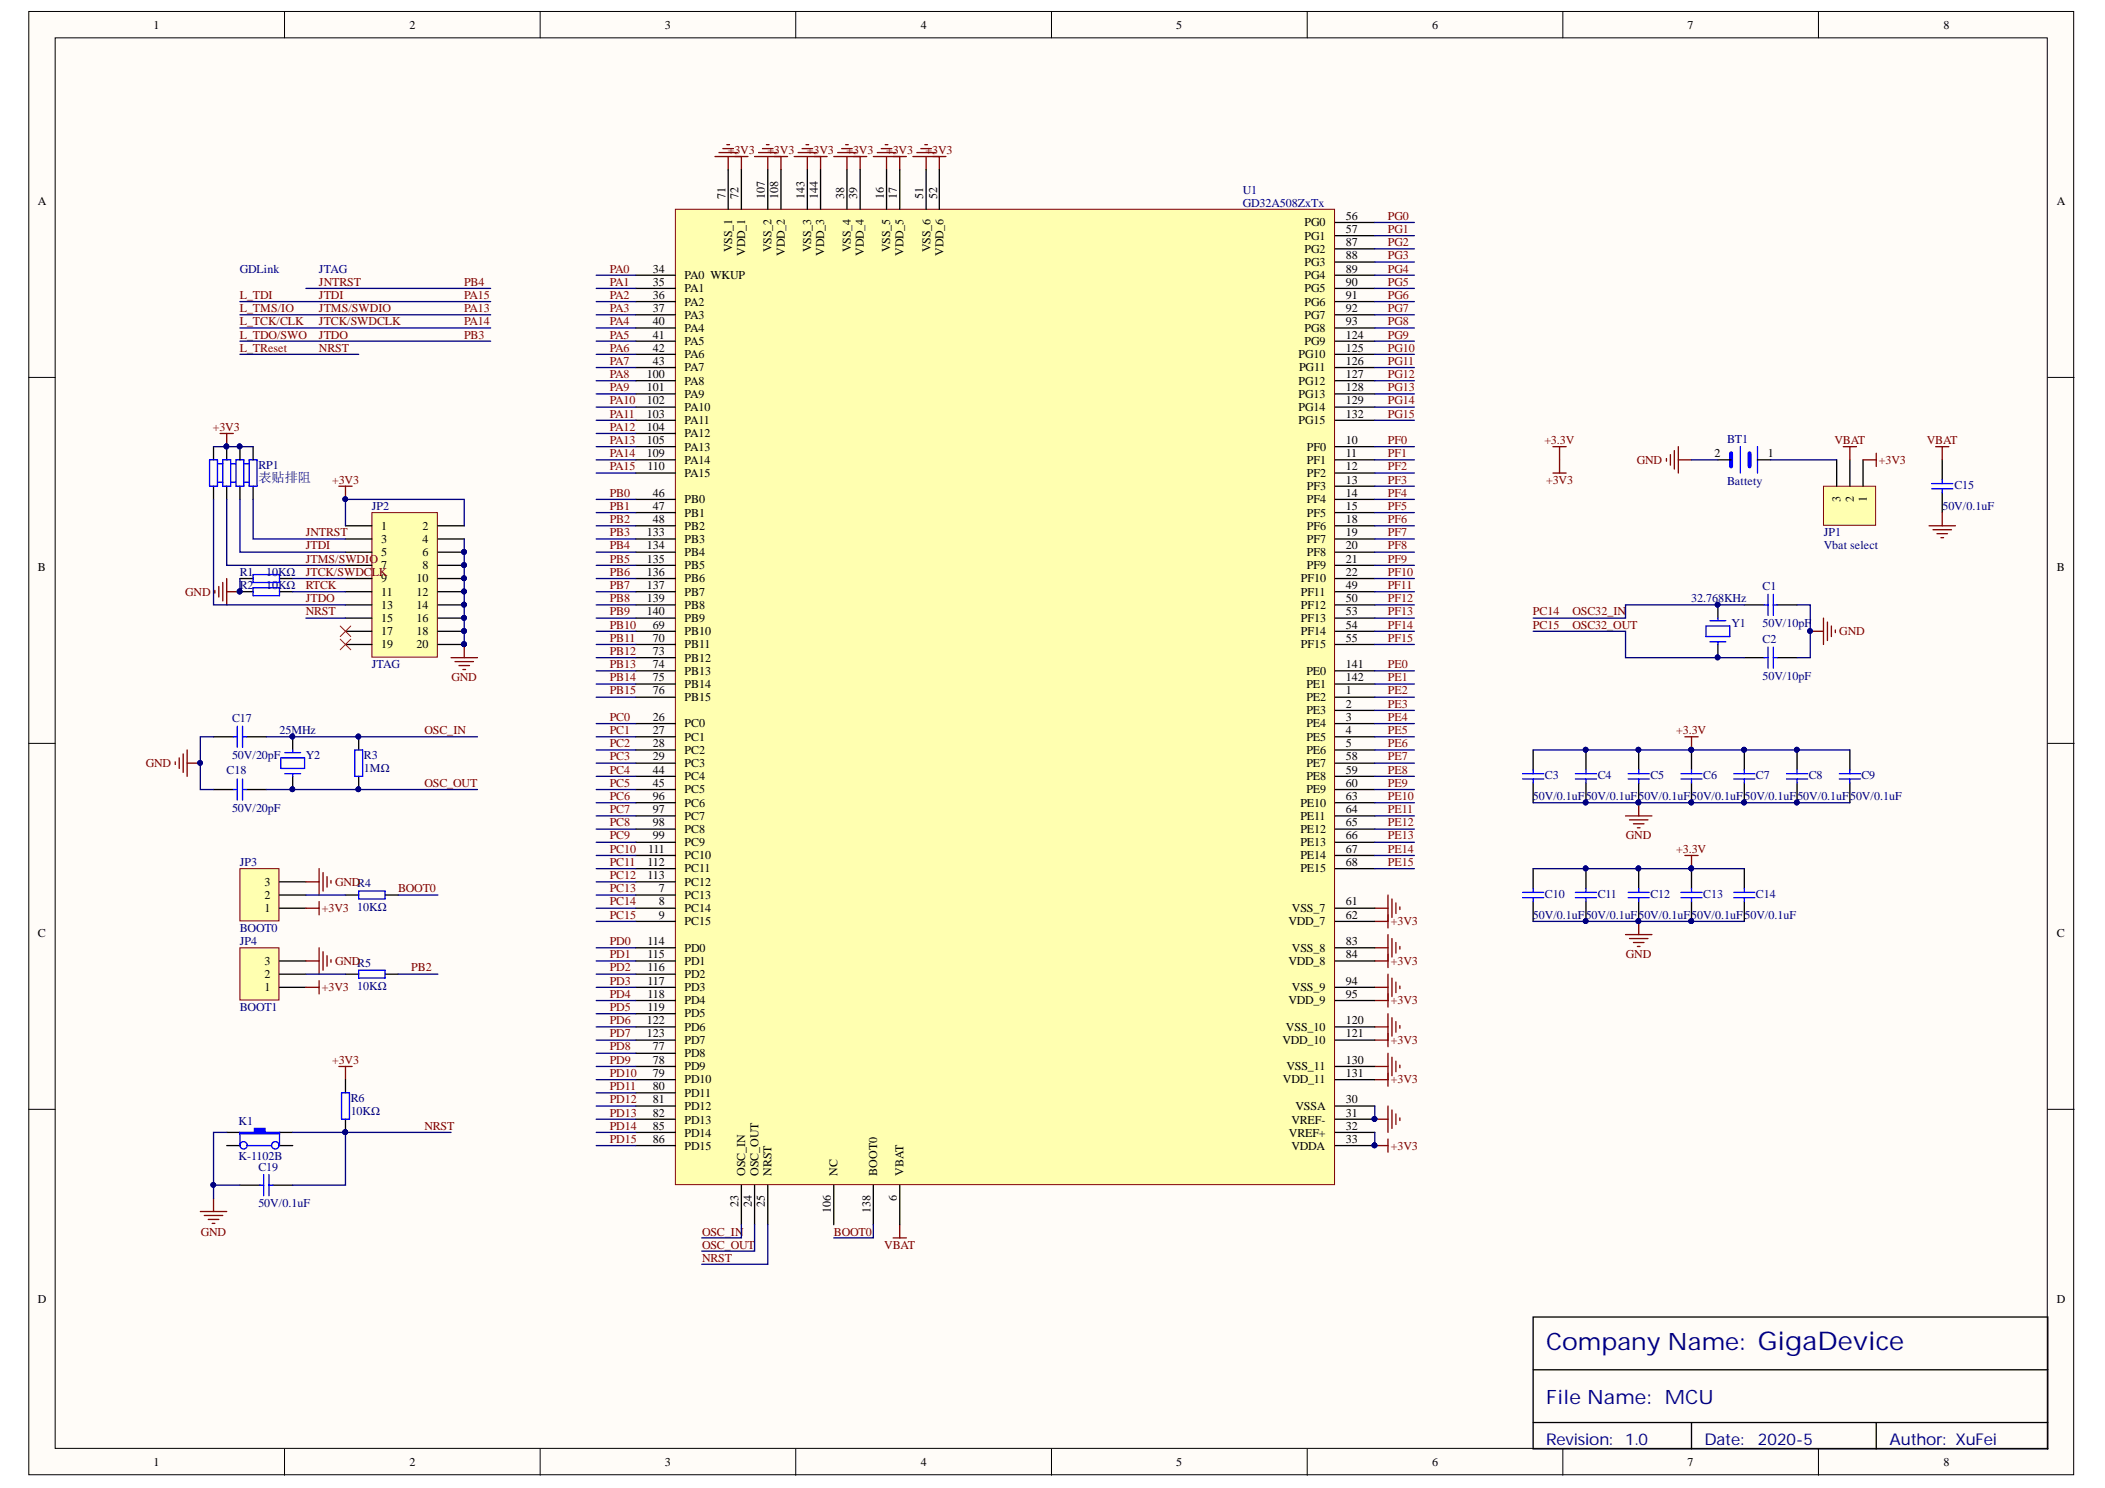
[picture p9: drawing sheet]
<svg xmlns="http://www.w3.org/2000/svg" width="297mm" height="210mm" viewBox="0 0 297 210" stroke-linecap="round" stroke-linejoin="round" font-family="sans-serif">
<defs><g id="words">
<text font-size="3.4" fill="#000080" x="218.2" y="190.4">Company Name: GigaDevice</text>
<text font-size="2.8" fill="#000080" x="218.2" y="198">File Name: MCU</text>
<g font-size="2.3" fill="#000080">
<text x="218.2" y="203.8">Revision:</text>
<text x="229.3" y="203.8">1.0</text>
<text x="240.5" y="203.8">Date:</text>
<text x="248" y="203.8">2020-5</text>
<text x="266.7" y="203.8">Author: XuFei</text>
</g>
<text font-size="1.9" fill="#000080" x="36.5" y="68">表贴排阻</text>
<g font-size="1.7">
<text x="21.7" y="4.1">1</text>
<text x="57.8" y="4.1">2</text>
<text x="93.8" y="4.1">3</text>
<text x="129.9" y="4.1">4</text>
<text x="166" y="4.1">5</text>
<text x="202.1" y="4.1">6</text>
<text x="238.1" y="4.1">7</text>
<text x="274.3" y="4.1">8</text>
<text x="5.3" y="28.9">A</text>
<text x="102.4" y="28.1" transform="rotate(-90 102.4 28.1)">71</text>
<text x="104.2" y="28.1" transform="rotate(-90 104.2 28.1)">72</text>
<text x="107.9" y="28.1" transform="rotate(-90 107.9 28.1)">107</text>
<text x="109.8" y="28.1" transform="rotate(-90 109.8 28.1)">108</text>
<text x="113.5" y="28.1" transform="rotate(-90 113.5 28.1)">143</text>
<text x="115.4" y="28.1" transform="rotate(-90 115.4 28.1)">144</text>
<text x="119.1" y="28.1" transform="rotate(-90 119.1 28.1)">38</text>
<text x="121" y="28.1" transform="rotate(-90 121 28.1)">39</text>
<text x="124.7" y="28.1" transform="rotate(-90 124.7 28.1)">16</text>
<text x="126.6" y="28.1" transform="rotate(-90 126.6 28.1)">17</text>
<text x="130.3" y="28.1" transform="rotate(-90 130.3 28.1)">51</text>
<text x="132.2" y="28.1" transform="rotate(-90 132.2 28.1)">52</text>
<text x="290.3" y="28.9">A</text>
<text x="103.3" y="35.6" transform="rotate(-90 103.3 35.6)">VSS_1</text>
<text x="108.9" y="35.6" transform="rotate(-90 108.9 35.6)">VSS_2</text>
<text x="114.5" y="35.6" transform="rotate(-90 114.5 35.6)">VSS_3</text>
<text x="120" y="35.6" transform="rotate(-90 120 35.6)">VSS_4</text>
<text x="125.6" y="35.6" transform="rotate(-90 125.6 35.6)">VSS_5</text>
<text x="131.3" y="35.6" transform="rotate(-90 131.3 35.6)">VSS_6</text>
<text x="184.1" y="31.9">PG0</text>
<text x="184.1" y="33.8">PG1</text>
<text x="184.1" y="35.7">PG2</text>
<text x="189.9" y="31">56</text>
<text x="189.9" y="32.9">57</text>
<text x="189.9" y="34.7">87</text>
<text x="92.1" y="38.5">34</text>
<text x="92.1" y="40.3">35</text>
<text x="96.6" y="39.4">PA0 WKUP</text>
<text x="96.6" y="41.2">PA1</text>
<text x="105.2" y="36.2" transform="rotate(-90 105.2 36.2)">VDD_1</text>
<text x="110.7" y="36.2" transform="rotate(-90 110.7 36.2)">VDD_2</text>
<text x="116.3" y="36.2" transform="rotate(-90 116.3 36.2)">VDD_3</text>
<text x="121.9" y="36.2" transform="rotate(-90 121.9 36.2)">VDD_4</text>
<text x="127.5" y="36.2" transform="rotate(-90 127.5 36.2)">VDD_5</text>
<text x="133.2" y="36.2" transform="rotate(-90 133.2 36.2)">VDD_6</text>
<text x="184.1" y="37.5">PG3</text>
<text x="184.1" y="39.4">PG4</text>
<text x="184.1" y="41.2">PG5</text>
<text x="189.9" y="36.6">88</text>
<text x="189.9" y="38.5">89</text>
<text x="189.9" y="40.3">90</text>
<text x="92.1" y="42.2">36</text>
<text x="92.1" y="44">37</text>
<text x="92.1" y="45.9">40</text>
<text x="92.1" y="47.8">41</text>
<text x="96.6" y="43.1">PA2</text>
<text x="96.6" y="45">PA3</text>
<text x="96.6" y="46.8">PA4</text>
<text x="184.1" y="43.1">PG6</text>
<text x="184.1" y="45">PG7</text>
<text x="184.1" y="46.8">PG8</text>
<text x="189.9" y="42.2">91</text>
<text x="189.9" y="44">92</text>
<text x="189.9" y="45.9">93</text>
<text x="189.9" y="47.8">124</text>
<text x="91.3" y="53.3">100</text>
<text x="92.1" y="49.6">42</text>
<text x="92.1" y="51.5">43</text>
<text x="96.6" y="48.7">PA5</text>
<text x="96.6" y="50.5">PA6</text>
<text x="96.6" y="52.4">PA7</text>
<text x="183.2" y="50.5">PG10</text>
<text x="183.3" y="52.4">PG11</text>
<text x="184.1" y="48.7">PG9</text>
<text x="189.9" y="49.6">125</text>
<text x="189.9" y="51.5">126</text>
<text x="189.9" y="53.3">127</text>
<text x="91.3" y="55.2">101</text>
<text x="91.3" y="57.1">102</text>
<text x="91.3" y="58.9">103</text>
<text x="96.6" y="54.3">PA8</text>
<text x="96.6" y="56.1">PA9</text>
<text x="96.6" y="58">PA10</text>
<text x="96.6" y="59.8">PA11</text>
<text x="183.2" y="54.3">PG12</text>
<text x="183.2" y="56.1">PG13</text>
<text x="183.2" y="58">PG14</text>
<text x="183.2" y="59.8">PG15</text>
<text x="189.9" y="55.2">128</text>
<text x="189.9" y="57.1">129</text>
<text x="189.9" y="58.9">132</text>
<text x="91.3" y="60.8">104</text>
<text x="91.3" y="62.6">105</text>
<text x="91.3" y="64.5">109</text>
<text x="96.6" y="61.7">PA12</text>
<text x="96.6" y="63.6">PA13</text>
<text x="96.6" y="65.4">PA14</text>
<text x="184.4" y="63.6">PF0</text>
<text x="184.4" y="65.4">PF1</text>
<text x="189.9" y="62.6">10</text>
<text x="189.9" y="64.5">11</text>
<text x="242" y="64.5">2</text>
<text x="249.5" y="64.5">1</text>
<text x="91.4" y="66.4">110</text>
<text x="92.1" y="70.1">46</text>
<text x="92.1" y="71.9">47</text>
<text x="96.6" y="71">PB0</text>
<text x="96.6" y="67.3">PA15</text>
<text x="184.4" y="67.3">PF2</text>
<text x="184.4" y="69.1">PF3</text>
<text x="184.4" y="71">PF4</text>
<text x="189.9" y="66.4">12</text>
<text x="189.9" y="68.2">13</text>
<text x="189.9" y="70.1">14</text>
<text x="189.9" y="71.9">15</text>
<text x="259.7" y="70.7" transform="rotate(-90 259.7 70.7)">3</text>
<text x="261.6" y="70.7" transform="rotate(-90 261.6 70.7)">2</text>
<text x="263.4" y="70.7" transform="rotate(-90 263.4 70.7)">1</text>
<text x="53.8" y="74.7">1</text>
<text x="53.8" y="76.6">3</text>
<text x="59.6" y="74.7">2</text>
<text x="59.6" y="76.6">4</text>
<text x="91.3" y="75.7">133</text>
<text x="91.3" y="77.5">134</text>
<text x="92.1" y="73.8">48</text>
<text x="96.6" y="72.9">PB1</text>
<text x="96.6" y="74.7">PB2</text>
<text x="96.6" y="76.6">PB3</text>
<text x="184.4" y="72.9">PF5</text>
<text x="184.4" y="74.7">PF6</text>
<text x="184.4" y="76.6">PF7</text>
<text x="189.9" y="73.8">18</text>
<text x="189.9" y="75.7">19</text>
<text x="189.9" y="77.5">20</text>
<text x="5.3" y="80.6">B</text>
<text x="53.8" y="78.4">5</text>
<text x="53.8" y="80.3">7</text>
<text x="53.8" y="82.2">9</text>
<text x="58.8" y="82.2">10</text>
<text x="59.6" y="78.4">6</text>
<text x="59.6" y="80.3">8</text>
<text x="91.3" y="79.4">135</text>
<text x="91.3" y="81.2">136</text>
<text x="91.3" y="83.1">137</text>
<text x="96.6" y="78.4">PB4</text>
<text x="96.6" y="80.3">PB5</text>
<text x="96.6" y="82.2">PB6</text>
<text x="183.6" y="82.2">PF10</text>
<text x="184.4" y="78.4">PF8</text>
<text x="184.4" y="80.3">PF9</text>
<text x="189.9" y="79.4">21</text>
<text x="189.9" y="81.2">22</text>
<text x="189.9" y="83.1">49</text>
<text x="290.3" y="80.6">B</text>
<text x="53.8" y="84">11</text>
<text x="53.8" y="85.9">13</text>
<text x="53.8" y="87.7">15</text>
<text x="53.8" y="89.6">17</text>
<text x="58.8" y="84">12</text>
<text x="58.8" y="85.9">14</text>
<text x="58.8" y="87.7">16</text>
<text x="58.8" y="89.6">18</text>
<text x="91.3" y="84.9">139</text>
<text x="91.3" y="86.8">140</text>
<text x="92.1" y="88.7">69</text>
<text x="96.6" y="89.6">PB10</text>
<text x="96.6" y="84">PB7</text>
<text x="96.6" y="85.9">PB8</text>
<text x="96.6" y="87.7">PB9</text>
<text x="183.6" y="84">PF11</text>
<text x="183.6" y="85.9">PF12</text>
<text x="183.6" y="87.7">PF13</text>
<text x="183.6" y="89.6">PF14</text>
<text x="189.9" y="84.9">50</text>
<text x="189.9" y="86.8">53</text>
<text x="189.9" y="88.7">54</text>
<text x="53.8" y="91.5">19</text>
<text x="58.8" y="91.5">20</text>
<text x="92.1" y="90.5">70</text>
<text x="92.1" y="92.4">73</text>
<text x="92.1" y="94.2">74</text>
<text x="96.6" y="91.5">PB11</text>
<text x="96.6" y="93.3">PB12</text>
<text x="96.6" y="95.2">PB13</text>
<text x="183.6" y="91.5">PF15</text>
<text x="184.3" y="95.2">PE0</text>
<text x="189.9" y="90.5">55</text>
<text x="189.9" y="94.2">141</text>
<text x="92.1" y="101.7">26</text>
<text x="92.1" y="96.1">75</text>
<text x="92.1" y="98">76</text>
<text x="96.6" y="97">PB14</text>
<text x="96.6" y="98.9">PB15</text>
<text x="184.3" y="98.9">PE2</text>
<text x="184.3" y="100.8">PE3</text>
<text x="184.3" y="97">PE1</text>
<text x="189.9" y="98">1</text>
<text x="189.9" y="99.8">2</text>
<text x="189.9" y="101.7">3</text>
<text x="189.9" y="96.1">142</text>
<text x="92.1" y="103.5">27</text>
<text x="92.1" y="105.4">28</text>
<text x="92.1" y="107.3">29</text>
<text x="96.6" y="102.6">PC0</text>
<text x="96.6" y="104.5">PC1</text>
<text x="96.6" y="106.3">PC2</text>
<text x="184.3" y="102.6">PE4</text>
<text x="184.3" y="104.5">PE5</text>
<text x="184.3" y="106.3">PE6</text>
<text x="189.9" y="103.5">4</text>
<text x="189.9" y="105.4">5</text>
<text x="189.9" y="107.3">58</text>
<text x="92.1" y="109.1">44</text>
<text x="92.1" y="111">45</text>
<text x="92.1" y="112.8">96</text>
<text x="96.6" y="108.2">PC3</text>
<text x="96.6" y="110.1">PC4</text>
<text x="96.6" y="111.9">PC5</text>
<text x="96.6" y="113.8">PC6</text>
<text x="183.5" y="113.8">PE10</text>
<text x="184.3" y="108.2">PE7</text>
<text x="184.3" y="110.1">PE8</text>
<text x="184.3" y="111.9">PE9</text>
<text x="189.9" y="109.1">59</text>
<text x="189.9" y="111">60</text>
<text x="189.9" y="112.8">63</text>
<text x="92.1" y="114.7">97</text>
<text x="92.1" y="116.6">98</text>
<text x="92.1" y="118.4">99</text>
<text x="96.6" y="115.6">PC7</text>
<text x="96.6" y="117.5">PC8</text>
<text x="96.6" y="119.4">PC9</text>
<text x="183.5" y="115.6">PE11</text>
<text x="183.5" y="117.5">PE12</text>
<text x="183.5" y="119.4">PE13</text>
<text x="189.9" y="114.7">64</text>
<text x="189.9" y="116.6">65</text>
<text x="189.9" y="118.4">66</text>
<text x="37.3" y="124.9">3</text>
<text x="91.4" y="122.1">112</text>
<text x="91.4" y="124">113</text>
<text x="91.5" y="120.3">111</text>
<text x="93" y="125.9">7</text>
<text x="96.6" y="121.2">PC10</text>
<text x="96.6" y="123.1">PC11</text>
<text x="96.6" y="124.9">PC12</text>
<text x="183.5" y="121.2">PE14</text>
<text x="183.5" y="123.1">PE15</text>
<text x="189.9" y="120.3">67</text>
<text x="189.9" y="122.1">68</text>
<text x="37.3" y="128.7">1</text>
<text x="37.3" y="126.8">2</text>
<text x="93" y="127.7">8</text>
<text x="93" y="129.6">9</text>
<text x="96.6" y="126.8">PC13</text>
<text x="96.6" y="128.7">PC14</text>
<text x="96.6" y="130.5">PC15</text>
<text x="181.8" y="130.5">VDD_7</text>
<text x="182.3" y="128.7">VSS_7</text>
<text x="189.9" y="127.7">61</text>
<text x="189.9" y="129.6">62</text>
<text x="5.3" y="132.2">C</text>
<text x="37.3" y="137.9">2</text>
<text x="37.3" y="136.1">3</text>
<text x="91.4" y="133.3">114</text>
<text x="91.4" y="135.2">115</text>
<text x="91.4" y="137">116</text>
<text x="96.6" y="134.2">PD0</text>
<text x="96.6" y="136.1">PD1</text>
<text x="96.6" y="137.9">PD2</text>
<text x="181.8" y="136.1">VDD_8</text>
<text x="182.3" y="134.2">VSS_8</text>
<text x="189.9" y="133.3">83</text>
<text x="189.9" y="135.2">84</text>
<text x="290.3" y="132.2">C</text>
<text x="37.3" y="139.8">1</text>
<text x="91.4" y="138.9">117</text>
<text x="91.4" y="140.7">118</text>
<text x="91.4" y="142.6">119</text>
<text x="96.6" y="139.8">PD3</text>
<text x="96.6" y="141.7">PD4</text>
<text x="96.6" y="143.5">PD5</text>
<text x="181.8" y="141.7">VDD_9</text>
<text x="182.3" y="139.8">VSS_9</text>
<text x="189.9" y="138.9">94</text>
<text x="189.9" y="140.7">95</text>
<text x="91.3" y="144.5">122</text>
<text x="91.3" y="146.3">123</text>
<text x="92.1" y="148.2">77</text>
<text x="96.6" y="149.1">PD8</text>
<text x="96.6" y="145.4">PD6</text>
<text x="96.6" y="147.2">PD7</text>
<text x="181" y="147.2">VDD_10</text>
<text x="181.5" y="145.4">VSS_10</text>
<text x="189.9" y="144.5">120</text>
<text x="189.9" y="146.3">121</text>
<text x="92.1" y="150">78</text>
<text x="92.1" y="151.9">79</text>
<text x="92.1" y="153.8">80</text>
<text x="92.1" y="155.6">81</text>
<text x="96.6" y="151">PD9</text>
<text x="96.6" y="152.8">PD10</text>
<text x="96.6" y="154.7">PD11</text>
<text x="181" y="152.8">VDD_11</text>
<text x="181.5" y="151">VSS_11</text>
<text x="189.9" y="155.6">30</text>
<text x="189.9" y="150">130</text>
<text x="189.9" y="151.9">131</text>
<text x="92.1" y="157.6">82</text>
<text x="92.1" y="159.4">85</text>
<text x="92.1" y="161.3">86</text>
<text x="96.6" y="156.6">PD12</text>
<text x="96.6" y="158.5">PD13</text>
<text x="96.6" y="160.3">PD14</text>
<text x="181.9" y="160.3">VREF+</text>
<text x="182.2" y="158.5">VREF-</text>
<text x="182.8" y="156.6">VSSA</text>
<text x="189.9" y="157.6">31</text>
<text x="189.9" y="159.4">32</text>
<text x="189.9" y="161.3">33</text>
<text x="96.6" y="162.2">PD15</text>
<text x="105.2" y="165.8" transform="rotate(-90 105.2 165.8)">OSC_IN</text>
<text x="107" y="165.8" transform="rotate(-90 107 165.8)">OSC_OUT</text>
<text x="108.9" y="165.8" transform="rotate(-90 108.9 165.8)">NRST</text>
<text x="118.2" y="165.8" transform="rotate(-90 118.2 165.8)">NC</text>
<text x="123.8" y="165.8" transform="rotate(-90 123.8 165.8)">BOOT0</text>
<text x="127.5" y="165.8" transform="rotate(-90 127.5 165.8)">VBAT</text>
<text x="182.2" y="162.2">VDDA</text>
<text x="104.2" y="170.3" transform="rotate(-90 104.2 170.3)">23</text>
<text x="106.1" y="170.3" transform="rotate(-90 106.1 170.3)">24</text>
<text x="107.9" y="170.3" transform="rotate(-90 107.9 170.3)">25</text>
<text x="117.3" y="171.2" transform="rotate(-90 117.3 171.2)">106</text>
<text x="122.8" y="171.2" transform="rotate(-90 122.8 171.2)">138</text>
<text x="126.6" y="169.5" transform="rotate(-90 126.6 169.5)">6</text>
<text x="5.3" y="183.8">D</text>
<text x="290.3" y="183.8">D</text>
<text x="21.7" y="206.8">1</text>
<text x="57.8" y="206.8">2</text>
<text x="93.8" y="206.8">3</text>
<text x="129.9" y="206.8">4</text>
<text x="166" y="206.8">5</text>
<text x="202.1" y="206.8">6</text>
<text x="238.1" y="206.8">7</text>
<text x="274.3" y="206.8">8</text>
</g>
<g font-size="1.7" fill="#800000">
<text x="102.7" y="21.7">+3V3</text>
<text x="108.3" y="21.7">+3V3</text>
<text x="113.9" y="21.7">+3V3</text>
<text x="119.5" y="21.7">+3V3</text>
<text x="125" y="21.7">+3V3</text>
<text x="130.6" y="21.7">+3V3</text>
<text x="195.8" y="31">PG0</text>
<text x="195.8" y="32.9">PG1</text>
<text x="195.8" y="34.7">PG2</text>
<text x="45" y="40.3">JNTRST</text>
<text x="65.5" y="40.3">PB4</text>
<text x="86" y="38.5">PA0</text>
<text x="86" y="40.3">PA1</text>
<text x="195.8" y="36.6">PG3</text>
<text x="195.8" y="38.5">PG4</text>
<text x="195.8" y="40.3">PG5</text>
<text x="33.8" y="44">L_TMS/IO</text>
<text x="33.8" y="45.9">L_TCK/CLK</text>
<text x="33.8" y="47.8">L_TDO/SWO</text>
<text x="33.8" y="42.2">L_TDI</text>
<text x="45" y="42.2">JTDI</text>
<text x="45" y="44">JTMS/SWDIO</text>
<text x="45" y="45.9">JTCK/SWDCLK</text>
<text x="45" y="47.8">JTDO</text>
<text x="65.5" y="42.2">PA15</text>
<text x="65.5" y="44">PA13</text>
<text x="65.5" y="45.9">PA14</text>
<text x="65.5" y="47.8">PB3</text>
<text x="86" y="45.9">PA4</text>
<text x="86" y="47.8">PA5</text>
<text x="86" y="44">PA3</text>
<text x="86" y="42.2">PA2</text>
<text x="195.8" y="42.2">PG6</text>
<text x="195.8" y="44">PG7</text>
<text x="195.8" y="47.8">PG9</text>
<text x="195.8" y="45.9">PG8</text>
<text x="33.8" y="49.6">L_TReset</text>
<text x="45" y="49.6">NRST</text>
<text x="86" y="49.6">PA6</text>
<text x="86" y="51.5">PA7</text>
<text x="86" y="53.3">PA8</text>
<text x="195.8" y="51.5">PG11</text>
<text x="195.8" y="49.6">PG10</text>
<text x="195.8" y="53.3">PG12</text>
<text x="86" y="58.9">PA11</text>
<text x="86" y="55.2">PA9</text>
<text x="86" y="57.1">PA10</text>
<text x="195.8" y="57.1">PG14</text>
<text x="195.8" y="58.9">PG15</text>
<text x="195.8" y="55.2">PG13</text>
<text x="30" y="60.8">+3V3</text>
<text x="86" y="60.8">PA12</text>
<text x="86" y="62.6">PA13</text>
<text x="86" y="64.5">PA14</text>
<text x="195.8" y="62.6">PF0</text>
<text x="195.8" y="64.5">PF1</text>
<text x="217.9" y="62.6">+3.3V</text>
<text x="231" y="65.4">GND</text>
<text x="258.9" y="62.6">VBAT</text>
<text x="265.1" y="65.4">+3V3</text>
<text x="271.9" y="62.6">VBAT</text>
<text x="46.9" y="68.2">+3V3</text>
<text x="86" y="66.4">PA15</text>
<text x="86" y="71.9">PB1</text>
<text x="86" y="70.1">PB0</text>
<text x="195.8" y="66.4">PF2</text>
<text x="195.8" y="68.2">PF3</text>
<text x="195.8" y="70.1">PF4</text>
<text x="195.8" y="71.9">PF5</text>
<text x="218.2" y="68.2">+3V3</text>
<text x="43.1" y="75.7">JNTRST</text>
<text x="43.1" y="77.5">JTDI</text>
<text x="86" y="73.8">PB2</text>
<text x="86" y="75.7">PB3</text>
<text x="86" y="77.5">PB4</text>
<text x="195.8" y="73.8">PF6</text>
<text x="195.8" y="75.7">PF7</text>
<text x="195.8" y="77.5">PF8</text>
<text x="43.1" y="79.4">JTMS/SWDIO</text>
<text x="43.1" y="81.2">JTCK/SWDCLK</text>
<text x="43.1" y="83.1">RTCK</text>
<text x="86" y="79.4">PB5</text>
<text x="86" y="81.2">PB6</text>
<text x="86" y="83.1">PB7</text>
<text x="195.8" y="79.4">PF9</text>
<text x="195.8" y="83.1">PF11</text>
<text x="195.8" y="81.2">PF10</text>
<text x="26.1" y="84">GND</text>
<text x="43.1" y="86.8">NRST</text>
<text x="43.1" y="84.9">JTDO</text>
<text x="86" y="88.7">PB10</text>
<text x="86" y="84.9">PB8</text>
<text x="86" y="86.8">PB9</text>
<text x="195.8" y="88.7">PF14</text>
<text x="195.8" y="84.9">PF12</text>
<text x="195.8" y="86.8">PF13</text>
<text x="216.3" y="86.8">PC14</text>
<text x="216.3" y="88.7">PC15</text>
<text x="221.9" y="86.8">OSC32_IN</text>
<text x="221.9" y="88.7">OSC32_OUT</text>
<text x="259.5" y="89.6">GND</text>
<text x="86" y="92.4">PB12</text>
<text x="86" y="94.2">PB13</text>
<text x="86" y="90.5">PB11</text>
<text x="195.8" y="94.2">PE0</text>
<text x="195.8" y="90.5">PF15</text>
<text x="63.7" y="96.1">GND</text>
<text x="86" y="96.1">PB14</text>
<text x="86" y="98">PB15</text>
<text x="86" y="101.7">PC0</text>
<text x="195.8" y="96.1">PE1</text>
<text x="195.8" y="98">PE2</text>
<text x="195.8" y="99.8">PE3</text>
<text x="195.8" y="101.7">PE4</text>
<text x="59.9" y="103.5">OSC_IN</text>
<text x="86" y="103.5">PC1</text>
<text x="86" y="107.3">PC3</text>
<text x="86" y="105.4">PC2</text>
<text x="195.8" y="103.5">PE5</text>
<text x="195.8" y="105.4">PE6</text>
<text x="195.8" y="107.3">PE7</text>
<text x="236.5" y="103.5">+3.3V</text>
<text x="20.6" y="108.2">GND</text>
<text x="59.9" y="111">OSC_OUT</text>
<text x="86" y="109.1">PC4</text>
<text x="86" y="111">PC5</text>
<text x="86" y="112.8">PC6</text>
<text x="195.8" y="111">PE9</text>
<text x="195.8" y="109.1">PE8</text>
<text x="195.8" y="112.8">PE10</text>
<text x="86" y="114.7">PC7</text>
<text x="86" y="116.6">PC8</text>
<text x="86" y="118.4">PC9</text>
<text x="195.8" y="114.7">PE11</text>
<text x="195.8" y="116.6">PE12</text>
<text x="195.8" y="118.4">PE13</text>
<text x="229.4" y="118.4">GND</text>
<text x="47.3" y="124.9">GNDR4</text>
<text x="56.2" y="125.9">BOOT0</text>
<text x="86" y="124">PC12</text>
<text x="86" y="125.9">PC13</text>
<text x="86" y="122.1">PC11</text>
<text x="86" y="120.3">PC10</text>
<text x="195.8" y="120.3">PE14</text>
<text x="195.8" y="122.1">PE15</text>
<text x="236.5" y="120.3">+3.3V</text>
<text x="45.4" y="128.7">+3V3</text>
<text x="86" y="127.7">PC14</text>
<text x="86" y="129.6">PC15</text>
<text x="196.3" y="130.5">+3V3</text>
<text x="47.3" y="136.1">GNDR5</text>
<text x="58" y="137">PB2</text>
<text x="86" y="133.3">PD0</text>
<text x="86" y="135.2">PD1</text>
<text x="86" y="137">PD2</text>
<text x="196.3" y="136.1">+3V3</text>
<text x="229.4" y="135.2">GND</text>
<text x="45.4" y="139.8">+3V3</text>
<text x="86" y="138.9">PD3</text>
<text x="86" y="140.7">PD4</text>
<text x="86" y="142.6">PD5</text>
<text x="196.3" y="141.7">+3V3</text>
<text x="86" y="144.5">PD6</text>
<text x="86" y="146.3">PD7</text>
<text x="86" y="148.2">PD8</text>
<text x="196.3" y="147.2">+3V3</text>
<text x="46.9" y="150">+3V3</text>
<text x="86" y="150">PD9</text>
<text x="86" y="151.9">PD10</text>
<text x="86" y="153.8">PD11</text>
<text x="86" y="155.6">PD12</text>
<text x="196.3" y="152.8">+3V3</text>
<text x="59.9" y="159.4">NRST</text>
<text x="86" y="157.6">PD13</text>
<text x="86" y="159.4">PD14</text>
<text x="86" y="161.3">PD15</text>
<text x="196.3" y="162.2">+3V3</text>
<text x="28.3" y="174.3">GND</text>
<text x="99.1" y="174.3">OSC_IN</text>
<text x="99.1" y="176.2">OSC_OUT</text>
<text x="99.1" y="178">NRST</text>
<text x="117.7" y="174.3">BOOT0</text>
<text x="124.8" y="176.2">VBAT</text>
</g>
<g font-size="1.7" fill="#000080">
<text x="175.4" y="27.3">U1</text>
<text x="175.4" y="29.2">GD32A508ZxTx</text>
<text x="33.8" y="38.5">GDLink</text>
<text x="45" y="38.5">JTAG</text>
<text x="243.7" y="62.5">BT1</text>
<text x="36.5" y="66.2">RP1</text>
<text x="52.5" y="71.9">JP2</text>
<text x="243.7" y="68.4">Battety</text>
<text x="274.1" y="71.9">50V/0.1uF</text>
<text x="275.8" y="69">C15</text>
<text x="257.3" y="75.7">JP1</text>
<text x="257.3" y="77.5">Vbat select</text>
<text x="33.8" y="83.1">R2</text>
<text x="33.8" y="81.2">R1</text>
<text x="37.6" y="83.1">10KΩ</text>
<text x="37.6" y="81.2">10KΩ</text>
<text x="248.7" y="83.3">C1</text>
<text x="238.7" y="84.9">32.768KHz</text>
<text x="244.3" y="88.5">Y1</text>
<text x="248.7" y="88.5">50V/10pF</text>
<text x="52.5" y="94.2">JTAG</text>
<text x="248.7" y="90.7">C2</text>
<text x="248.7" y="95.9">50V/10pF</text>
<text x="32.7" y="101.9">C17</text>
<text x="32.7" y="107.1">50V/20pF</text>
<text x="39.4" y="103.5">25MHz</text>
<text x="43.1" y="107.1">Y2</text>
<text x="51.4" y="107.1">R3</text>
<text x="32" y="109.1">C18</text>
<text x="51.4" y="109">1MΩ</text>
<text x="216.3" y="112.8">50V/0.1uF50V/0.1uF50V/0.1uF50V/0.1uF</text>
<text x="218" y="109.9">C3</text>
<text x="225.5" y="109.9">C4</text>
<text x="232.9" y="109.9">C5</text>
<text x="240.3" y="109.9">C6</text>
<text x="246.2" y="112.8">50V/0.1uF</text>
<text x="247.8" y="109.9">C7</text>
<text x="253.6" y="112.8">50V/0.1uF</text>
<text x="255.2" y="109.9">C8</text>
<text x="261.1" y="112.8">50V/0.1uF</text>
<text x="262.7" y="109.9">C9</text>
<text x="32.7" y="114.5">50V/20pF</text>
<text x="33.8" y="122.1">JP3</text>
<text x="33.8" y="131.4">BOOT0</text>
<text x="50.4" y="128.5">10KΩ</text>
<text x="216.3" y="129.6">50V/0.1uF50V/0.1uF50V/0.1uF50V/0.1uF</text>
<text x="218" y="126.6">C10</text>
<text x="225.5" y="126.6">C11</text>
<text x="232.9" y="126.6">C12</text>
<text x="240.3" y="126.6">C13</text>
<text x="246.2" y="129.6">50V/0.1uF</text>
<text x="247.8" y="126.6">C14</text>
<text x="33.8" y="133.3">JP4</text>
<text x="33.8" y="142.6">BOOT1</text>
<text x="50.4" y="139.6">10KΩ</text>
<text x="49.5" y="155.4">R6</text>
<text x="33.7" y="158.7">K1</text>
<text x="49.5" y="157.3">10KΩ</text>
<text x="33.7" y="163.6">K-1102B</text>
<text x="36.5" y="165.2">C19</text>
<text x="36.5" y="170.3">50V/0.1uF</text>
</g>
</g></defs>
<g fill="#fffcf8" stroke="#000" stroke-width=".14">
<path d="M4.1 1.6h288.5v206.4h-288.5z"/>
<path d="M7.8 5.3h281.1v199h-281.1z"/>
</g>
<g fill="none" stroke="#000" stroke-width=".14">
<path d="M40.1 1.6v3.7M76.2 1.6v3.7M112.3 1.6v3.7M148.4 1.6v3.7M184.5 1.6v3.7M220.5 1.6v3.7M256.6 1.6v3.7M4.1 53.2h3.7M289 53.2h3.7M4.1 104.9h3.7M289 104.9h3.7M4.1 156.5h3.7"/>
<path d="M289 156.5h3.7M40.1 204.4v3.7M76.2 204.4v3.7M112.3 204.4v3.7M148.4 204.4v3.7M184.5 204.4v3.7M220.5 204.4v3.7M256.6 204.4v3.7"/>
</g>
<g fill="none" stroke="#000" stroke-width=".19">
<path d="M30.1 103.9h2.8M30.1 111.4h2.8M34.8 103.9h2.8M34.8 111.4h2.8M41.3 103.9v1.9M41.3 109.5v1.9M32 159.7h1.9M39.4 159.7h1.9M216.3 185.8h72.7v18.6h-72.7zM216.3 193.2h72.7M216.3 200.7h72.7M238.7 200.7v3.7"/>
<path d="M264.8 200.7v3.7"/>
</g>
<g fill="none" stroke="#00f" stroke-width=".19">
<path d="M32.9 103.9h.6M32.9 111.4h.6M33.5 102.4v3M33.5 109.9v3M34.2 103.9h.6M34.2 102.4v3M34.2 109.9v3M34.2 111.4h.6M39.6 106.9h3.4v1.5h-3.4zM40.2 106.2h2.2M40.2 109.1h2.2M41.3 105.8v.4"/>
<path d="M41.3 109.1v.4"/>
</g>
<g fill="#000080" stroke="#000080" stroke-width=".14">
<circle cx="41.3" cy="111.3" r=".33"/>
<circle cx="41.3" cy="103.9" r=".33"/>
<circle cx="28.2" cy="107.6" r=".34"/>
</g>
<path d="M24.7 107.5v.3M25.3 106.9v1.5M25.8 106.4v2.6M26.4 105.8v3.7M26.4 107.7h1.9" fill="none" stroke="#800000" stroke-width=".19"/>
<path d="M33.9 159.7h2v-.5h1.5v.5h2v.2h-5.5z" fill-rule="evenodd" fill="#00f"/>
<g fill="none" stroke="#00f" stroke-width=".19">
<path d="M50.6 125.7h3.7v1.1h-3.7zM33.9 159.7h2v-.5h1.5v.5h2v.2h-5.5zM33.9 159.7v1.9M39.4 159.7v1.9M48.2 154.2h1.1v3.7h-1.1zM35 161.6h3.3M36.6 167.2h.6M37.2 165.7v3M38 167.2h.5M38 165.7v3"/>
<circle cx="34.4" cy="161.6" r=".52"/>
<circle cx="38.8" cy="161.6" r=".52"/>
</g>
<path d="M48.8 126.3h1.8M54.3 126.3h1.9M48.8 152.3v1.9M48.8 157.9v1.8M32 161.6h1.9M33.9 167.2h2.7M38.5 167.2h2.8M39.4 161.6h1.9" fill="none" stroke="#000" stroke-width=".19"/>
<path d="M47.8 150.4h1.9M48.8 150.4v1.9M28.3 170.9h3.7M28.8 171.5h2.6M29.4 172h1.5M29.9 172.6h.4M30.1 169v1.9" fill="none" stroke="#800000" stroke-width=".19"/>
<circle cx="48.7" cy="159.7" r=".34" fill="#000080" stroke="#000080" stroke-width=".14"/>
<path d="M33.9 122.5h5.5v7.4h-5.5z" fill="#ffffb0" stroke="#800000" stroke-width=".14"/>
<path d="M39.4 128.1h3.8M39.4 126.3h3.8M39.4 124.4h3.8M48.8 137.4h1.8M54.3 137.4h1.9" fill="none" stroke="#000" stroke-width=".19"/>
<path d="M43.2 124.4h1.8M45 122.5v3.8M45.6 123.1v2.6M46.1 123.7v1.4M46.7 124.2v.4" fill="none" stroke="#800000" stroke-width=".19"/>
<path d="M50.6 136.9h3.7v1.1h-3.7z" fill="none" stroke="#00f" stroke-width=".19"/>
<path d="M33.9 133.7h5.5v7.4h-5.5z" fill="#ffffb0" stroke="#800000" stroke-width=".14"/>
<g fill="none" stroke="#000" stroke-width=".19">
<path d="M242.4 85.3v1.9M242.4 90.9v1.9M246.1 85.3h2.8M246.1 92.8h2.8M250.8 85.3h2.8M250.8 92.8h2.8M216.3 105.8v2.8M216.3 110.4v2.8M223.8 105.8v2.8M223.8 110.4v2.8M231.2 105.8v2.8M231.2 110.4v2.8"/>
<path d="M238.7 105.8v2.8M238.7 110.4v2.8M246.1 105.8v2.8M246.1 110.4v2.8M39.4 139.3h3.8M39.4 137.4h3.8M39.4 135.6h3.8"/>
</g>
<path d="M255.4 89.1h1.9M257.3 87.2v3.7M257.9 87.7v2.7M258.4 88.3v1.5M259 88.9v.3M43.2 135.6h1.8M45 133.7v3.7M45.6 134.3v2.6M46.1 134.8v1.5M46.7 135.4v.3" fill="none" stroke="#800000" stroke-width=".19"/>
<g fill="#000080" stroke="#000080" stroke-width=".14">
<circle cx="255.4" cy="89" r=".34"/>
<circle cx="242.4" cy="92.7" r=".33"/>
<circle cx="242.4" cy="85.3" r=".33"/>
<circle cx="223.7" cy="113.2" r=".33"/>
<circle cx="223.7" cy="105.8" r=".33"/>
<circle cx="231.2" cy="113.2" r=".33"/>
<circle cx="231.2" cy="105.8" r=".33"/>
<circle cx="238.7" cy="113.2" r=".34"/>
<circle cx="238.7" cy="105.8" r=".34"/>
<circle cx="246.1" cy="113.2" r=".34"/>
<circle cx="246.1" cy="105.8" r=".34"/>
</g>
<g fill="none" stroke="#00f" stroke-width=".19">
<path d="M240.7 88.3h3.4v1.5h-3.4zM241.3 87.6h2.2M241.3 90.5h2.2M242.4 87.2v.4M242.4 90.5v.4M248.9 85.3h.6M248.9 92.8h.6M249.5 83.8v3M249.5 91.3v3M250.2 85.3h.6M250.2 83.8v3M250.2 91.3v3"/>
<path d="M250.2 92.8h.6M214.9 109.1h2.9M214.9 109.9h2.9M216.3 108.6v.5M216.3 109.9v.5M222.3 109.1h3M222.3 109.9h3M223.8 108.6v.5M223.8 109.9v.5M229.8 109.1h2.9M229.8 109.9h2.9M231.2 108.6v.5"/>
<path d="M231.2 109.9v.5M237.2 109.1h3M237.2 109.9h3M238.7 108.6v.5M238.7 109.9v.5M244.6 109.1h3M244.6 109.9h3M246.1 108.6v.5M246.1 109.9v.5"/>
</g>
<path d="M52.5 72.3h9.2v20.4h-9.2z" fill="#ffffb0" stroke="#800000" stroke-width=".14"/>
<g fill="none" stroke="#000" stroke-width=".19">
<path d="M30.1 63v1.9M30.1 68.6v1.8M32 63v1.9M32 68.6v1.8M33.9 63v1.9M33.9 68.6v1.8M35.7 63v1.9M35.7 68.6v1.8M48.8 74.2h3.7M48.8 76h3.7M48.8 77.9h3.7M48.8 79.8h3.7"/>
<path d="M61.8 74.2h3.7M61.8 76h3.7M61.8 77.9h3.7M61.8 79.8h3.7M33.9 81.6h1.8M33.9 83.5h1.8M39.4 81.6h1.9M39.4 83.5h1.9M48.8 81.6h3.7M48.8 83.5h3.7M48.8 85.3h3.7M48.8 87.2h3.7"/>
<path d="M48.8 89.1h3.7M48.8 90.9h3.7M61.8 81.6h3.7M61.8 83.5h3.7M61.8 85.3h3.7M61.8 87.2h3.7M61.8 89.1h3.7M61.8 90.9h3.7M50.6 103.9v1.9M50.6 109.5v1.9M253.6 105.8v2.8M253.6 110.4v2.8"/>
<path d="M261 105.8v2.8M261 110.4v2.8"/>
</g>
<g fill="#000080" stroke="#000080" stroke-width=".14">
<circle cx="65.5" cy="77.9" r=".34"/>
<circle cx="65.5" cy="79.7" r=".34"/>
<circle cx="65.5" cy="81.6" r=".34"/>
<circle cx="65.5" cy="83.4" r=".34"/>
<circle cx="65.5" cy="85.3" r=".34"/>
<circle cx="65.5" cy="87.2" r=".34"/>
<circle cx="65.5" cy="89" r=".34"/>
<circle cx="65.5" cy="90.9" r=".34"/>
<circle cx="48.7" cy="70.4" r=".34"/>
<circle cx="33.8" cy="83.4" r=".33"/>
<circle cx="31.9" cy="63" r=".33"/>
<circle cx="33.8" cy="63" r=".33"/>
<circle cx="50.6" cy="111.3" r=".33"/>
<circle cx="50.6" cy="103.9" r=".33"/>
<circle cx="231.2" cy="113.2" r=".33"/>
<circle cx="238.7" cy="105.8" r=".34"/>
<circle cx="253.5" cy="113.2" r=".33"/>
<circle cx="253.5" cy="105.8" r=".33"/>
</g>
<g fill="none" stroke="#800000" stroke-width=".19">
<path d="M31.1 61.1h1.8M32 61.1v1.9M47.8 68.6h1.9M48.8 68.6v1.8M30.3 83.3v.4M30.9 82.7v1.5M31.4 82.2v2.6M32 81.6v3.7M32 83.5h1.9M63.6 92.8h3.8M64.2 93.3h2.6M64.8 93.9h1.5"/>
<path d="M65.3 94.4h.4M65.5 90.9v1.9M229.4 115.1h3.7M229.9 115.7h2.6M230.5 116.2h1.5M231.1 116.8h.3M231.2 113.2v1.9M237.8 103.9h1.8M238.7 103.9v1.9M43.2 139.3h1.8M43.2 128.1h1.8M45 127.2v1.8"/>
<path d="M45 138.3v1.9"/>
</g>
<g fill="none" stroke="#00f" stroke-width=".19">
<path d="M29.6 64.9h1.1v3.7h-1.1zM30.7 68h.7M30.7 65.4h.7M31.4 64.9h1.2v3.7h-1.2zM32.6 68h.7M32.6 65.4h.7M33.3 64.9h1.1v3.7h-1.1zM34.4 68h.8M34.4 65.4h.8M35.2 64.9h1.1v3.7h-1.1zM35.7 81.1h3.7v1.1h-3.7zM35.7 82.9h3.7v1.1h-3.7z"/>
<path d="M50.1 105.8h1.1v3.7h-1.1zM252.1 109.1h3M252.1 109.9h3M253.6 108.6v.5M253.6 109.9v.5M259.5 109.1h3M259.5 109.9h3M261 108.6v.5M261 109.9v.5"/>
</g>
<path d="M48 88.3l1.5 1.5M48 90.2l1.5 1.5M49.5 88.3l-1.5 1.5M49.5 90.2l-1.5 1.5" fill="none" stroke="#f00" stroke-width=".14"/>
<path d="M257.3 68.6h7.4v5.5h-7.4z" fill="#ffffb0" stroke="#800000" stroke-width=".14"/>
<g fill="none" stroke="#000" stroke-width=".19">
<path d="M242.4 64.9h1.9M248 64.9h1.9M259.2 64.9v3.7M261 64.9v3.7M262.9 64.9v3.7M274.1 64.9v2.8M274.1 69.5v2.8M216.3 122.5v2.8M216.3 127.2v2.8M223.8 122.5v2.8M223.8 127.2v2.8M231.2 122.5v2.8"/>
<path d="M231.2 127.2v2.8M238.7 122.5v2.8M238.7 127.2v2.8M246.1 122.5v2.8M246.1 127.2v2.8"/>
</g>
<g fill="none" stroke="#800000" stroke-width=".19">
<path d="M100.9 22.1h4.6M101.5 21.5h2.6M102 21h1.5M102.6 20.4h.3M102.8 22.1v1.8M104.6 22.1v1.8M106.5 22.1h4.6M107 21.5h2.6M107.6 21h1.5M108.2 20.4h.3M108.3 22.1v1.8M110.2 22.1v1.8"/>
<path d="M112.1 22.1h4.6M112.6 21.5h2.6M113.2 21h1.5M113.7 20.4h.4M113.9 22.1v1.8M115.8 22.1v1.8M117.7 22.1h4.6M118.2 21.5h2.6M118.8 21h1.5M119.3 20.4h.4M119.5 22.1v1.8M121.4 22.1v1.8"/>
<path d="M123.2 22.1h4.7M123.8 21.5h2.6M124.4 21h1.4M124.9 20.4h.4M125.1 22.1v1.8M127 22.1v1.8M128.8 22.1h4.7M129.4 21.5h2.6M129.9 21h1.5M130.5 20.4h.4M130.7 22.1v1.8M132.5 22.1v1.8"/>
<path d="M219.1 63h1.9M219.1 66.7h1.9M220.1 63v3.7M235.2 64.7v.4M235.7 64.1v1.5M236.3 63.6v2.6M236.8 63v3.7M236.8 64.9h1.9M260.1 63h1.9M261 63v1.9M262.9 64.9h1.9M264.8 63.9v1.9"/>
<path d="M272.2 74.2h3.7M272.8 74.7h2.6M273.1 63h1.9M273.3 75.3h1.5M273.9 75.8h.4M274.1 63v1.9M274.1 72.3v1.9M194 130h1.9M194 135.6h1.9M194 128.1h1.9M194 133.7h1.9M194 139.3h1.9"/>
<path d="M195.9 126.3v4.6M195.9 131.8v4.7M195.9 137.4v4.7M196.4 126.8v2.6M196.4 132.4v2.6M196.4 138v2.6M197 127.4v1.5M197 133v1.4M197 138.5v1.5M197.5 127.9v.4M197.5 133.5v.4M197.5 139.1v.4"/>
<path d="M229.4 131.8h3.7M229.9 132.4h2.6M230.5 133h1.5M231.1 133.5h.3M231.2 130v1.8M237.8 120.7h1.8M238.7 120.7v1.8M194 141.1h1.9M194 146.7h1.9M194 152.3h1.9M194 144.9h1.9M194 150.4h1.9"/>
<path d="M194 157.9h1.9M195.9 143v4.6M195.9 148.6v4.6M195.9 156v3.7M196.4 143.6v2.6M196.4 149.1v2.6M196.4 156.6v2.6M197 144.1v1.5M197 149.7v1.5M197 157.1v1.5M197.5 144.7v.3M197.5 150.3v.3"/>
<path d="M197.5 157.7v.4M126 174.6h1.9M127 172.8v1.8M194 161.6h1.9M195.9 160.7v1.8"/>
</g>
<g fill="none" stroke="#00f" stroke-width=".19">
<path d="M245.6 63v3.7M248 63v3.7M272.6 68.2h3M272.6 69h3M274.1 67.7v.5M274.1 69v.5M214.9 125.9h2.9M214.9 126.6h2.9M216.3 125.3v.6M216.3 126.6v.6M222.3 125.9h3M222.3 126.6h3"/>
<path d="M223.8 125.3v.6M223.8 126.6v.6M229.8 125.9h2.9M229.8 126.6h2.9M231.2 125.3v.6M231.2 126.6v.6M237.2 125.9h3M237.2 126.6h3M238.7 125.3v.6M238.7 126.6v.6M244.6 125.9h3M244.6 126.6h3"/>
<path d="M246.1 125.3v.6M246.1 126.6v.6"/>
</g>
<path d="M244.3 63.9v1.9M246.9 63.9v1.9" fill="none" stroke="#00f" stroke-width=".56"/>
<g fill="#000080" stroke="#000080" stroke-width=".14">
<circle cx="193.9" cy="161.6" r=".33"/>
<circle cx="193.9" cy="157.8" r=".33"/>
<circle cx="223.7" cy="129.9" r=".33"/>
<circle cx="223.7" cy="122.5" r=".33"/>
<circle cx="231.2" cy="129.9" r=".33"/>
<circle cx="231.2" cy="122.5" r=".33"/>
<circle cx="238.7" cy="129.9" r=".34"/>
<circle cx="238.7" cy="122.5" r=".34"/>
</g>
<path d="M95.3 29.5h93v137.6h-93z" fill="#ffffb0" stroke="#800000" stroke-width=".14"/>
<g fill="none" stroke="#000" stroke-width=".19">
<path d="M89.7 38.8h5.6M102.8 23.9v5.6M104.6 23.9v5.6M108.3 23.9v5.6M110.2 23.9v5.6M113.9 23.9v5.6M115.8 23.9v5.6M119.5 23.9v5.6M121.4 23.9v5.6M125.1 23.9v5.6M127 23.9v5.6M130.7 23.9v5.6"/>
<path d="M132.5 23.9v5.6M188.4 38.8h5.6M188.4 31.4h5.6M188.4 33.2h5.6M188.4 35.1h5.6M188.4 37h5.6M89.7 40.7h5.6M89.7 42.5h5.6M89.7 44.4h5.6M89.7 46.3h5.6M89.7 48.1h5.6M89.7 50h5.6"/>
<path d="M89.7 51.8h5.6M89.7 53.7h5.6M89.7 55.6h5.6M89.7 57.4h5.6M89.7 59.3h5.6M188.4 40.7h5.6M188.4 42.5h5.6M188.4 44.4h5.6M188.4 46.3h5.6M188.4 48.1h5.6M188.4 50h5.6M188.4 51.8h5.6"/>
<path d="M188.4 53.7h5.6M188.4 55.6h5.6M188.4 57.4h5.6M188.4 59.3h5.6M89.7 63h5.6M89.7 64.9h5.6M89.7 66.7h5.6M89.7 70.4h5.6M89.7 72.3h5.6M89.7 74.2h5.6M89.7 76h5.6M89.7 77.9h5.6"/>
<path d="M89.7 79.8h5.6M89.7 61.1h5.6M188.4 63h5.6M188.4 64.9h5.6M188.4 66.7h5.6M188.4 68.6h5.6M188.4 70.4h5.6M188.4 72.3h5.6M188.4 74.2h5.6M188.4 76h5.6M188.4 77.9h5.6M188.4 79.8h5.6"/>
<path d="M89.7 98.4h5.6M89.7 81.6h5.6M89.7 83.5h5.6M89.7 85.3h5.6M89.7 87.2h5.6M89.7 89.1h5.6M89.7 90.9h5.6M89.7 92.8h5.6M89.7 94.6h5.6M89.7 96.5h5.6M188.4 98.4h5.6M188.4 81.6h5.6"/>
<path d="M188.4 83.5h5.6M188.4 85.3h5.6M188.4 87.2h5.6M188.4 89.1h5.6M188.4 90.9h5.6M188.4 94.6h5.6M188.4 96.5h5.6M89.7 102.1h5.6M89.7 103.9h5.6M89.7 105.8h5.6M89.7 107.7h5.6M89.7 109.5h5.6"/>
<path d="M89.7 111.4h5.6M89.7 113.2h5.6M89.7 115.1h5.6M89.7 117h5.6M89.7 118.8h5.6M188.4 100.2h5.6M188.4 102.1h5.6M188.4 103.9h5.6M188.4 105.8h5.6M188.4 107.7h5.6M188.4 109.5h5.6M188.4 111.4h5.6"/>
<path d="M188.4 113.2h5.6M188.4 115.1h5.6M188.4 117h5.6M188.4 118.8h5.6M89.7 126.3h5.6M89.7 128.1h5.6M89.7 130h5.6M89.7 120.7h5.6M89.7 122.5h5.6M89.7 133.7h5.6M89.7 135.6h5.6M89.7 139.3h5.6"/>
<path d="M89.7 124.4h5.6M89.7 137.4h5.6M188.4 128.1h5.6M188.4 130h5.6M188.4 120.7h5.6M188.4 122.5h5.6M188.4 133.7h5.6M188.4 135.6h5.6M188.4 139.3h5.6M89.7 156h5.6M89.7 157.9h5.6M89.7 159.7h5.6"/>
<path d="M89.7 148.6h5.6M89.7 150.4h5.6M89.7 152.3h5.6M89.7 154.2h5.6M89.7 141.1h5.6M89.7 143h5.6M89.7 144.9h5.6M89.7 146.7h5.6M188.4 156h5.6M188.4 157.9h5.6M188.4 159.7h5.6M188.4 150.4h5.6"/>
<path d="M188.4 152.3h5.6M188.4 141.1h5.6M188.4 144.9h5.6M188.4 146.7h5.6M89.7 161.6h5.6M104.6 167.2v5.6M106.5 167.2v5.6M108.3 167.2v5.6M117.7 167.2v5.6M123.2 167.2v5.6M127 167.2v5.6M188.4 161.6h5.6"/>
</g>
<g fill="#000080" stroke="#000080" stroke-width=".14">
<circle cx="193.9" cy="157.8" r=".33"/>
<circle cx="193.9" cy="161.6" r=".33"/>
<circle cx="28.2" cy="107.6" r=".34"/>
<circle cx="30.1" cy="167.1" r=".34"/>
<circle cx="48.7" cy="159.7" r=".34"/>
<circle cx="255.4" cy="89" r=".34"/>
<circle cx="65.5" cy="77.9" r=".34"/>
<circle cx="65.5" cy="79.7" r=".34"/>
<circle cx="65.5" cy="81.6" r=".34"/>
<circle cx="65.5" cy="83.4" r=".34"/>
<circle cx="65.5" cy="85.3" r=".34"/>
<circle cx="65.5" cy="87.2" r=".34"/>
<circle cx="65.5" cy="89" r=".34"/>
<circle cx="65.5" cy="90.9" r=".34"/>
<circle cx="48.7" cy="70.4" r=".34"/>
<circle cx="31.9" cy="63" r=".33"/>
<circle cx="33.8" cy="63" r=".33"/>
<circle cx="33.8" cy="83.4" r=".33"/>
<circle cx="242.4" cy="85.3" r=".33"/>
<circle cx="242.4" cy="92.7" r=".33"/>
<circle cx="41.3" cy="103.9" r=".33"/>
<circle cx="50.6" cy="103.9" r=".33"/>
<circle cx="41.3" cy="111.3" r=".33"/>
<circle cx="50.6" cy="111.3" r=".33"/>
<circle cx="223.7" cy="105.8" r=".33"/>
<circle cx="231.2" cy="105.8" r=".33"/>
<circle cx="238.7" cy="105.8" r=".34"/>
<circle cx="246.1" cy="105.8" r=".34"/>
<circle cx="253.5" cy="105.8" r=".33"/>
<circle cx="223.7" cy="113.2" r=".33"/>
<circle cx="231.2" cy="113.2" r=".33"/>
<circle cx="238.7" cy="113.2" r=".34"/>
<circle cx="246.1" cy="113.2" r=".34"/>
<circle cx="253.5" cy="113.2" r=".33"/>
<circle cx="223.7" cy="122.5" r=".33"/>
<circle cx="231.2" cy="122.5" r=".33"/>
<circle cx="238.7" cy="122.5" r=".34"/>
<circle cx="223.7" cy="129.9" r=".33"/>
<circle cx="231.2" cy="129.9" r=".33"/>
<circle cx="238.7" cy="129.9" r=".34"/>
</g>
<g fill="none" stroke="#000080" stroke-width=".19">
<path d="M84.1 38.8h5.6M194 38.8h5.6M194 31.4h5.6M194 33.2h5.6M194 35.1h5.6M194 37h5.6M33.9 42.5h35.3M33.9 44.4h35.3M33.9 46.3h35.3M33.9 48.1h35.3M33.9 50h16.7M43.2 40.7h26"/>
<path d="M84.1 40.7h5.6M84.1 42.5h5.6M84.1 44.4h5.6M84.1 46.3h5.6M84.1 48.1h5.6M84.1 50h5.6M84.1 51.8h5.6M84.1 53.7h5.6M84.1 55.6h5.6M84.1 57.4h5.6M84.1 59.3h5.6M194 40.7h5.6"/>
<path d="M194 42.5h5.6M194 44.4h5.6M194 46.3h5.6M194 48.1h5.6M194 50h5.6M194 51.8h5.6M194 53.7h5.6M194 55.6h5.6M194 57.4h5.6M194 59.3h5.6M30.1 63h5.6M30.1 70.4v14.9h18.7"/>
<path d="M32 70.4v9.4h16.8M33.9 70.4v7.5h14.9M35.7 70.4v5.6h13.1M48.8 74.2v-3.8h16.7v3.8M65.5 76v14.9M84.1 61.1h5.6M84.1 63h5.6M84.1 64.9h5.6M84.1 66.7h5.6M84.1 70.4h5.6M84.1 72.3h5.6M84.1 74.2h5.6"/>
<path d="M84.1 76h5.6M84.1 77.9h5.6M84.1 79.8h5.6M194 63h5.6M194 64.9h5.6M194 66.7h5.6M194 70.4h5.6M194 72.3h5.6M194 74.2h5.6M194 76h5.6M194 77.9h5.6M194 79.8h5.6"/>
<path d="M194 68.6h5.6M238.7 64.9h3.7M249.9 64.9h9.3M33.9 81.6v1.9M41.3 81.6h7.5M41.3 83.5h7.5M43.2 87.2h5.6M84.1 81.6h5.6M84.1 83.5h5.6M84.1 85.3h5.6M84.1 87.2h5.6M84.1 89.1h5.6"/>
<path d="M84.1 90.9h5.6M84.1 92.8h5.6M84.1 94.6h5.6M84.1 96.5h5.6M84.1 98.4h5.6M194 81.6h5.6M194 83.5h5.6M194 85.3h5.6M194 87.2h5.6M194 89.1h5.6M194 90.9h5.6M194 94.6h5.6"/>
<path d="M194 96.5h5.6M194 98.4h5.6M216.3 89.1h13.1v3.7h16.7M246.1 85.3h-16.7v1.9h-13.1M253.6 85.3h1.8v7.5h-1.8M30.1 103.9h-1.8v7.5h1.8M37.6 103.9h29.8M37.6 111.4h29.8M84.1 102.1h5.6M84.1 103.9h5.6M84.1 105.8h5.6M84.1 107.7h5.6"/>
<path d="M84.1 109.5h5.6M84.1 111.4h5.6M84.1 113.2h5.6M84.1 115.1h5.6M84.1 117h5.6M84.1 118.8h5.6M194 100.2h5.6M194 102.1h5.6M194 103.9h5.6M194 105.8h5.6M194 107.7h5.6M194 109.5h5.6"/>
<path d="M194 111.4h5.6M194 113.2h5.6M194 115.1h5.6M194 117h5.6M194 118.8h5.6M216.3 105.8h44.7M216.3 113.2h44.7M43.2 137.4h5.6M43.2 126.3h5.6M56.2 137.4h5.6M56.2 126.3h5.6M84.1 133.7h5.6"/>
<path d="M84.1 135.6h5.6M84.1 137.4h5.6M84.1 139.3h5.6M84.1 120.7h5.6M84.1 122.5h5.6M84.1 124.4h5.6M84.1 126.3h5.6M84.1 128.1h5.6M84.1 130h5.6M194 120.7h5.6M194 122.5h5.6M216.3 122.5h29.8"/>
<path d="M216.3 130h29.8M32 159.7h-1.9v9.3M41.3 159.7h22.3M48.8 159.7v7.5h-7.5M84.1 141.1h5.6M84.1 143h5.6M84.1 144.9h5.6M84.1 146.7h5.6M84.1 148.6h5.6M84.1 150.4h5.6M84.1 152.3h5.6M84.1 154.2h5.6"/>
<path d="M84.1 156h5.6M84.1 157.9h5.6M84.1 159.7h5.6M194 156v1.9M194 159.7v1.9M30.1 167.2h3.8M84.1 161.6h5.6M104.6 172.8v1.8h-5.6M106.5 172.8v3.7h-7.5M108.3 172.8v5.5h-9.3M123.2 172.8v1.8h-5.5"/>
</g>
<use href="#words"/>
</svg>
